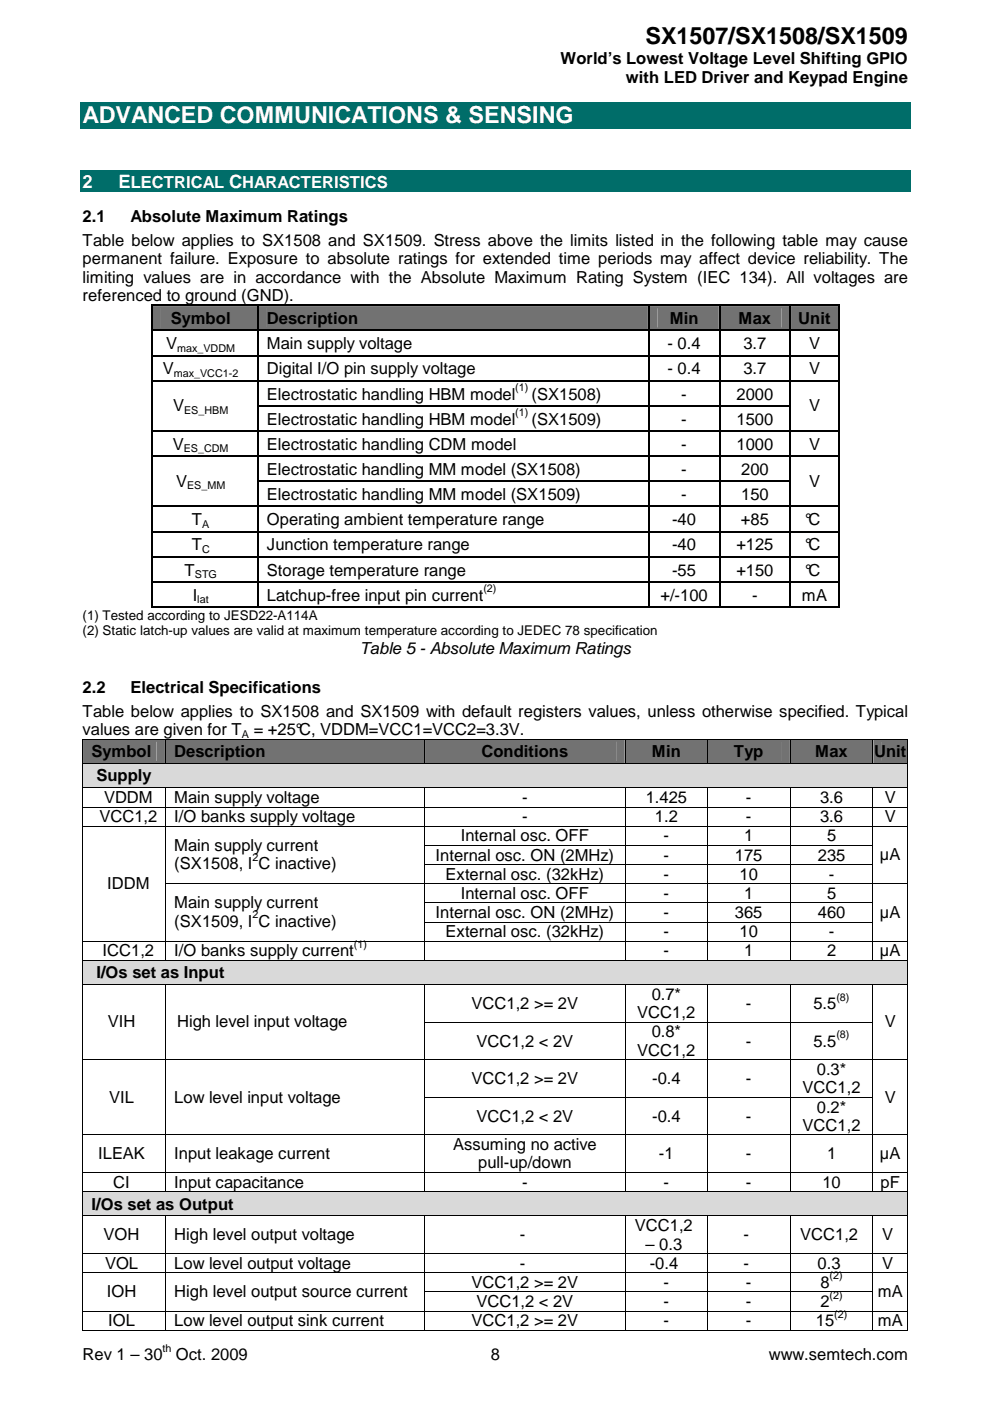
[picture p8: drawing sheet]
<svg xmlns="http://www.w3.org/2000/svg" width="210mm" height="297mm" viewBox="0 0 210 297" stroke-linecap="round" stroke-linejoin="round" font-family="sans-serif">
<defs><g id="words">
<text font-size="5" x="136.9" y="9.2">SX1507/SX1508/SX1509</text>
<text font-size="5" fill="#fff" x="17.5" y="26.1">ADVANCED COMMUNICATIONS &amp; SENSING</text>
<g font-size="3.9" fill="#fff">
<text x="17.5" y="39.8">2</text>
<text x="25.1" y="39.8">ELECTRICAL CHARACTERISTICS</text>
</g>
<g font-size="3.5">
<text x="118.9" y="13.6">World’s Lowest Voltage Level Shifting GPIO</text>
<text x="132.7" y="17.7">with LED Driver and Keypad Engine</text>
<text x="17.5" y="47.1">2.1</text>
<text x="27.7" y="47.1">Absolute Maximum Ratings</text>
<text x="17.5" y="52.1">Table below applies to SX1508 and SX1509. Stress above the limits listed in the following table may cause</text>
<text x="17.5" y="59.9">limiting values are in accordance with the Absolute Maximum Rating System (IEC 134). All voltages are</text>
<text x="17.5" y="56">permanent failure. Exposure to absolute ratings for extended time periods may affect device reliability. The</text>
<text x="17.5" y="63.8">referenced to ground (GND).</text>
<text x="36.2" y="68.6">Symbol</text>
<text x="56.6" y="68.6">Description</text>
<text x="142" y="68.6">Min</text>
<text x="156.6" y="68.6">Max</text>
<text x="169.2" y="68.6">Unit</text>
<text x="35.3" y="74.1">V</text>
<text x="56.6" y="74.1">Main supply voltage</text>
<text x="141.5" y="74.1">- 0.4</text>
<text x="157.6" y="74.1">3.7</text>
<text x="171.5" y="74.1">V</text>
<text x="34.5" y="79.4">V</text>
<text x="56.6" y="79.4">Digital I/O pin supply voltage</text>
<text x="141.5" y="79.4">- 0.4</text>
<text x="157.6" y="79.4">3.7</text>
<text x="171.5" y="79.4">V</text>
<text x="36.7" y="87.2">V</text>
<text x="56.6" y="84.7">Electrostatic handling HBM model</text>
<text x="112.7" y="84.7">(SX1508)</text>
<text x="144.4" y="84.7">-</text>
<text x="156.2" y="84.7">2000</text>
<text x="171.5" y="87.2">V</text>
<text x="36.6" y="95.4">V</text>
<text x="56.6" y="90">Electrostatic handling HBM model</text>
<text x="56.6" y="95.4">Electrostatic handling CDM model</text>
<text x="112.7" y="90">(SX1509)</text>
<text x="144.4" y="90">-</text>
<text x="144.4" y="95.4">-</text>
<text x="156.2" y="90">1500</text>
<text x="156.2" y="95.4">1000</text>
<text x="171.5" y="95.4">V</text>
<text x="56.6" y="100.7">Electrostatic handling MM model (SX1508)</text>
<text x="144.4" y="100.7">-</text>
<text x="157.1" y="100.7">200</text>
<text x="37.3" y="103.2">V</text>
<text x="56.6" y="106">Electrostatic handling MM model (SX1509)</text>
<text x="144.4" y="106">-</text>
<text x="157.1" y="106">150</text>
<text x="171.5" y="103.2">V</text>
<text x="40.7" y="111.4">T</text>
<text x="56.6" y="111.4">Operating ambient temperature range</text>
<text x="142.5" y="111.4">-40</text>
<text x="157.1" y="111.4">+85</text>
<text x="170.7" y="111.4">°C</text>
<text x="40.6" y="116.7">T</text>
<text x="56.6" y="116.7">Junction temperature range</text>
<text x="142.5" y="116.7">-40</text>
<text x="156.1" y="116.7">+125</text>
<text x="170.7" y="116.7">°C</text>
<text x="39.1" y="122">T</text>
<text x="56.6" y="122">Storage temperature range</text>
<text x="142.5" y="122">-55</text>
<text x="156.1" y="122">+150</text>
<text x="170.7" y="122">°C</text>
<text x="40.9" y="127.4">I</text>
<text x="56.6" y="127.4">Latchup-free input pin current</text>
<text x="140" y="127.4">+/-100</text>
<text x="159.5" y="127.4">-</text>
<text x="170" y="127.4">mA</text>
<text x="76.3" y="138.7">Table 5 - Absolute Maximum Ratings</text>
<text x="17.5" y="147">2.2</text>
<text x="27.7" y="147">Electrical Specifications</text>
<text x="17.5" y="152">Table below applies to SX1508 and SX1509 with default registers values, unless otherwise specified. Typical</text>
<text x="17.5" y="155.9">values are given for T</text>
<text x="53.8" y="155.9">= +25°C, VDDM=VCC1=VCC2=3.3V.</text>
<text x="19.4" y="160.5">Symbol</text>
<text x="37" y="160.5">Description</text>
<text x="102.1" y="160.5">Conditions</text>
<text x="138.2" y="160.5">Min</text>
<text x="155.6" y="160.5">Typ</text>
<text x="172.8" y="160.5">Max</text>
<text x="185.3" y="160.5">Unit</text>
<text x="20.4" y="165.7">Supply</text>
<text x="22.1" y="170.3">VDDM</text>
<text x="37" y="170.3">Main supply voltage</text>
<text x="110.7" y="170.3">-</text>
<text x="136.9" y="170.3">1.425</text>
<text x="158.2" y="170.3">-</text>
<text x="173.9" y="170.3">3.6</text>
<text x="187.6" y="170.3">V</text>
<text x="21.1" y="174.3">VCC1,2</text>
<text x="37" y="174.3">I/O banks supply voltage</text>
<text x="97.7" y="178.4">Internal osc. OFF</text>
<text x="110.7" y="174.3">-</text>
<text x="138.9" y="174.3">1.2</text>
<text x="140.7" y="178.4">-</text>
<text x="157.8" y="178.4">1</text>
<text x="158.2" y="174.3">-</text>
<text x="173.9" y="174.3">3.6</text>
<text x="175.3" y="178.4">5</text>
<text x="187.6" y="174.3">V</text>
<text x="37" y="180.4">Main supply current</text>
<text x="37" y="184.3">(SX1508, I C inactive)</text>
<text x="92.4" y="182.5">Internal osc. ON (2MHz)</text>
<text x="140.7" y="182.5">-</text>
<text x="155.8" y="182.5">175</text>
<text x="173.4" y="182.5">235</text>
<text x="186.6" y="182.4">µA</text>
<text x="22.7" y="188.5">IDDM</text>
<text x="94.5" y="186.5">External osc. (32kHz)</text>
<text x="97.7" y="190.6">Internal osc. OFF</text>
<text x="140.7" y="186.5">-</text>
<text x="140.7" y="190.6">-</text>
<text x="156.8" y="186.5">10</text>
<text x="157.8" y="190.6">1</text>
<text x="175.3" y="190.6">5</text>
<text x="175.7" y="186.5">-</text>
<text x="37" y="192.6">Main supply current</text>
<text x="37" y="196.5">(SX1509, I C inactive)</text>
<text x="92.4" y="194.6">Internal osc. ON (2MHz)</text>
<text x="140.7" y="194.6">-</text>
<text x="155.8" y="194.6">365</text>
<text x="173.4" y="194.6">460</text>
<text x="186.6" y="194.6">µA</text>
<text x="21.8" y="202.8">ICC1,2</text>
<text x="37" y="202.8">I/O banks supply current</text>
<text x="94.5" y="198.7">External osc. (32kHz)</text>
<text x="140.7" y="198.7">-</text>
<text x="140.7" y="202.8">-</text>
<text x="156.8" y="198.7">10</text>
<text x="157.8" y="202.8">1</text>
<text x="175.3" y="202.8">2</text>
<text x="175.7" y="198.7">-</text>
<text x="186.6" y="202.8">µA</text>
<text x="20.4" y="207.4">I/Os set as Input</text>
<text x="100" y="214">VCC1,2 &gt;= 2V</text>
<text x="135.1" y="215.9">VCC1,2</text>
<text x="138.2" y="212">0.7*</text>
<text x="158.2" y="214">-</text>
<text x="172.5" y="214">5.5</text>
<text x="22.9" y="217.8">VIH</text>
<text x="37.5" y="217.8">High level input voltage</text>
<text x="101" y="221.9">VCC1,2 &lt; 2V</text>
<text x="138.2" y="220">0.8*</text>
<text x="158.2" y="221.9">-</text>
<text x="172.5" y="221.9">5.5</text>
<text x="187.6" y="217.8">V</text>
<text x="135.1" y="223.9">VCC1,2</text>
<text x="173.2" y="227.9">0.3*</text>
<text x="23.2" y="233.8">VIL</text>
<text x="37" y="233.8">Low level input voltage</text>
<text x="100" y="229.9">VCC1,2 &gt;= 2V</text>
<text x="138.3" y="229.9">-0.4</text>
<text x="158.2" y="229.9">-</text>
<text x="170.2" y="231.8">VCC1,2</text>
<text x="187.6" y="233.8">V</text>
<text x="101" y="237.8">VCC1,2 &lt; 2V</text>
<text x="138.3" y="237.8">-0.4</text>
<text x="158.2" y="237.8">-</text>
<text x="170.2" y="239.8">VCC1,2</text>
<text x="173.2" y="235.9">0.2*</text>
<text x="20.8" y="245.8">ILEAK</text>
<text x="37" y="245.8">Input leakage current</text>
<text x="96.1" y="243.8">Assuming no active</text>
<text x="139.7" y="245.8">-1</text>
<text x="158.2" y="245.8">-</text>
<text x="175.3" y="245.8">1</text>
<text x="186.6" y="245.8">µA</text>
<text x="24" y="251.8">CI</text>
<text x="37" y="251.8">Input capacitance</text>
<text x="101.4" y="247.7">pull-up/down</text>
<text x="110.7" y="251.8">-</text>
<text x="140.7" y="251.8">-</text>
<text x="158.2" y="251.8">-</text>
<text x="174.4" y="251.8">10</text>
<text x="186.7" y="251.8">pF</text>
<text x="19.4" y="256.5">I/Os set as Output</text>
<text x="22" y="263">VOH</text>
<text x="37" y="263">High level output voltage</text>
<text x="110.2" y="263">-</text>
<text x="134.6" y="261">VCC1,2</text>
<text x="157.6" y="263">-</text>
<text x="169.7" y="263">VCC1,2</text>
<text x="187.1" y="263">V</text>
<text x="22.3" y="269">VOL</text>
<text x="37" y="269">Low level output voltage</text>
<text x="110.2" y="269">-</text>
<text x="136.9" y="264.9">– 0.3</text>
<text x="137.8" y="269">-0.4</text>
<text x="157.6" y="269">-</text>
<text x="173.4" y="269">0.3</text>
<text x="187.1" y="269">V</text>
<text x="22.6" y="275">IOH</text>
<text x="37" y="275">High level output source current</text>
<text x="100" y="273">VCC1,2 &gt;= 2V</text>
<text x="140.7" y="273">-</text>
<text x="158.2" y="273">-</text>
<text x="173.9" y="273">8</text>
<text x="186.1" y="275">mA</text>
<text x="22.9" y="281.2">IOL</text>
<text x="37" y="281.2">Low level output sink current</text>
<text x="100" y="281.2">VCC1,2 &gt;= 2V</text>
<text x="101" y="277.1">VCC1,2 &lt; 2V</text>
<text x="140.7" y="281.2">-</text>
<text x="140.7" y="277.1">-</text>
<text x="158.2" y="281.2">-</text>
<text x="158.2" y="277.1">-</text>
<text x="173" y="281.2">15</text>
<text x="173.9" y="277.1">2</text>
<text x="186.1" y="281.2">mA</text>
<text x="17.5" y="288.4">Rev 1 – 30</text>
<text x="37.3" y="288.4">Oct. 2009</text>
<text x="104.1" y="288.4">8</text>
<text x="163" y="288.4">www.semtech.com</text>
</g>
<g font-size="2.8">
<text x="17.5" y="131.4">(1) Tested according to JESD22-A114A</text>
<text x="17.5" y="134.6">(2) Static latch-up values are valid at maximum temperature according to JEDEC 78 specification</text>
</g>
<g font-size="2.3">
<text x="37.6" y="74.6">max_VDDM</text>
<text x="36.9" y="79.9">max_VCC1-2</text>
<text x="109.3" y="82.9">(1)</text>
<text x="39" y="87.8">ES_HBM</text>
<text x="109.3" y="88.3">(1)</text>
<text x="38.9" y="95.9">ES_CDM</text>
<text x="39.7" y="103.8">ES_MM</text>
<text x="42.9" y="111.9">A</text>
<text x="42.8" y="117.3">C</text>
<text x="41.3" y="122.6">STG</text>
<text x="102.5" y="125.6">(2)</text>
<text x="41.8" y="127.9">lat</text>
<text x="51.3" y="156.4">A</text>
<text x="53.6" y="182.5">2</text>
<text x="53.6" y="194.7">2</text>
<text x="75" y="201">(1)</text>
<text x="177.3" y="212.2">(8)</text>
<text x="177.3" y="220.1">(8)</text>
<text x="175.9" y="271.3">(2)</text>
<text x="175.9" y="275.3">(2)</text>
<text x="176.9" y="279.4">(2)</text>
<text x="34.5" y="286.6">th</text>
</g>
</g></defs>
<g fill="#006d69">
<path d="M17 21.5h176v5.7h-176z"/>
<path d="M17 36.2h176v4.5h-176z"/>
</g>
<g fill="#727272">
<path d="M32.4 64.9h22.1v5h-22.1z"/>
<path d="M34.1 65.4h18.7v4h-18.7z"/>
<path d="M54.9 64.9h82.5v5h-82.5z"/>
<path d="M56.6 65.4h79v4h-79z"/>
<path d="M137.7 64.9h14.7v5h-14.7z"/>
<path d="M139.4 65.4h11.3v4h-11.3z"/>
<path d="M152.7 64.9h14.7v5h-14.7z"/>
<path d="M154.5 65.4h11.2v4h-11.2z"/>
<path d="M167.7 64.9h10v5h-10z"/>
<path d="M169.5 65.4h6.5v4h-6.5z"/>
</g>
<g fill="#000">
<path d="M32 64.6h.4v.3h-.4zM32 69.9h.4v.3h-.4zM32 75.2h.4v.4h-.4zM54.5 64.6h.4v.3h-.4zM54.5 69.9h.4v.3h-.4zM54.5 75.2h.4v.4h-.4zM137.4 64.6h.3v.3h-.3zM137.4 69.9h.3v.3h-.3zM137.4 75.2h.3v.4h-.3zM152.4 64.6h.3v.3h-.3zM152.4 69.9h.3v.3h-.3zM152.4 75.2h.3v.4h-.3z"/>
<path d="M167.4 64.6h.3v.3h-.3zM167.4 69.9h.3v.3h-.3zM167.4 75.2h.3v.4h-.3zM177.7 64.6h.4v.3h-.4zM177.7 69.9h.4v.3h-.4zM177.7 75.2h.4v.4h-.4zM32 80.5h.4v.4h-.4zM32 85.9h.4v.3h-.4zM32 91.2h.4v.3h-.4zM32 96.5h.4v.4h-.4zM54.5 80.5h.4v.4h-.4zM54.5 85.9h.4v.3h-.4z"/>
<path d="M54.5 91.2h.4v.3h-.4zM54.5 96.5h.4v.4h-.4zM137.4 80.5h.3v.4h-.3zM137.4 85.9h.3v.3h-.3zM137.4 91.2h.3v.3h-.3zM137.4 96.5h.3v.4h-.3zM152.4 80.5h.3v.4h-.3zM152.4 85.9h.3v.3h-.3zM152.4 91.2h.3v.3h-.3zM152.4 96.5h.3v.4h-.3zM167.4 80.5h.3v.4h-.3zM167.4 85.9h.3v.3h-.3z"/>
<path d="M167.4 91.2h.3v.3h-.3zM167.4 96.5h.3v.4h-.3zM177.7 80.5h.4v.4h-.4zM177.7 85.9h.4v.3h-.4zM177.7 91.2h.4v.3h-.4zM177.7 96.5h.4v.4h-.4zM32 101.9h.4v.3h-.4zM32 107.2h.4v.3h-.4zM32 112.5h.4v.4h-.4zM32 117.9h.4v.3h-.4zM54.5 101.9h.4v.3h-.4zM54.5 107.2h.4v.3h-.4z"/>
<path d="M54.5 112.5h.4v.4h-.4zM54.5 117.9h.4v.3h-.4zM137.4 101.9h.3v.3h-.3zM137.4 107.2h.3v.3h-.3zM137.4 112.5h.3v.4h-.3zM137.4 117.9h.3v.3h-.3zM152.4 101.9h.3v.3h-.3zM152.4 107.2h.3v.3h-.3zM152.4 112.5h.3v.4h-.3zM152.4 117.9h.3v.3h-.3zM167.4 101.9h.3v.3h-.3zM167.4 107.2h.3v.3h-.3z"/>
<path d="M167.4 112.5h.3v.4h-.3zM167.4 117.9h.3v.3h-.3zM177.7 101.9h.4v.3h-.4zM177.7 107.2h.4v.3h-.4zM177.7 112.5h.4v.4h-.4zM177.7 117.9h.4v.3h-.4zM32 123.2h.4v.3h-.4zM32 128.5h.4v.4h-.4zM54.5 123.2h.4v.3h-.4zM54.5 128.5h.4v.4h-.4zM137.4 123.2h.3v.3h-.3zM137.4 128.5h.3v.4h-.3z"/>
<path d="M152.4 123.2h.3v.3h-.3zM152.4 128.5h.3v.4h-.3zM167.4 123.2h.3v.3h-.3zM167.4 128.5h.3v.4h-.3zM177.7 123.2h.4v.3h-.4zM177.7 128.5h.4v.4h-.4z"/>
</g>
<g fill="none" stroke="#000" stroke-width=".34">
<path d="M32.2 64.9v5M32.2 70.2v5M32.2 75.6v4.9M32.4 64.7h22.1M32.4 70.1h22.1M32.4 75.4h22.1M54.7 64.9v5M54.7 70.2v5M54.7 75.6v4.9M54.9 64.7h82.5M54.9 70.1h82.5M54.9 75.4h82.5"/>
<path d="M137.5 64.9v5M137.5 70.2v5M137.5 75.6v4.9M137.7 64.7h14.7M137.7 70.1h14.7M137.7 75.4h14.7M152.6 64.9v5M152.6 70.2v5M152.6 75.6v4.9M152.7 64.7h14.7M152.7 70.1h14.7M152.7 75.4h14.7"/>
<path d="M167.6 64.9v5M167.6 70.2v5M167.6 75.6v4.9M167.7 64.7h10M167.7 70.1h10M167.7 75.4h10M177.9 64.9v5M177.9 70.2v5M177.9 75.6v4.9M32.2 80.9v5M32.2 86.2v5M32.2 91.5v5"/>
<path d="M32.2 96.9v5M32.4 80.7h22.1M32.4 91.4h22.1M32.4 96.7h22.1M54.7 80.9v5M54.7 86.2v5M54.7 91.5v5M54.7 96.9v5M54.9 80.7h82.5M54.9 86h82.5M54.9 91.4h82.5M54.9 96.7h82.5"/>
<path d="M137.5 80.9v5M137.5 86.2v5M137.5 91.5v5M137.5 96.9v5M137.7 80.7h14.7M137.7 86h14.7M137.7 91.4h14.7M137.7 96.7h14.7M152.6 80.9v5M152.6 86.2v5M152.6 91.5v5M152.6 96.9v5"/>
<path d="M152.7 80.7h14.7M152.7 86h14.7M152.7 91.4h14.7M152.7 96.7h14.7M167.6 80.9v5M167.6 86.2v5M167.6 91.5v5M167.6 96.9v5M167.7 80.7h10M167.7 91.4h10M167.7 96.7h10M177.9 80.9v5"/>
<path d="M177.9 86.2v5M177.9 91.5v5M177.9 96.9v5M32.2 102.2v5M32.2 107.5v5M32.2 112.9v5M32.2 118.2v5M32.4 107.4h22.1M32.4 112.7h22.1M32.4 118h22.1M54.7 102.2v5M54.7 107.5v5"/>
<path d="M54.7 112.9v5M54.7 118.2v5M54.9 102h82.5M54.9 107.4h82.5M54.9 112.7h82.5M54.9 118h82.5M137.5 102.2v5M137.5 107.5v5M137.5 112.9v5M137.5 118.2v5M137.7 102h14.7M137.7 107.4h14.7"/>
<path d="M137.7 112.7h14.7M137.7 118h14.7M152.6 102.2v5M152.6 107.5v5M152.6 112.9v5M152.6 118.2v5M152.7 102h14.7M152.7 107.4h14.7M152.7 112.7h14.7M152.7 118h14.7M167.6 102.2v5M167.6 107.5v5"/>
<path d="M167.6 112.9v5M167.6 118.2v5M167.7 107.4h10M167.7 112.7h10M167.7 118h10M177.9 102.2v5M177.9 107.5v5M177.9 112.9v5M177.9 118.2v5M32.2 123.5v5M32.4 123.4h22.1M32.4 128.7h22.1"/>
<path d="M54.7 123.5v5M54.9 123.4h82.5M54.9 128.7h82.5M137.5 123.5v5M137.7 123.4h14.7M137.7 128.7h14.7M152.6 123.5v5M152.7 123.4h14.7M152.7 128.7h14.7M167.6 123.5v5M167.7 123.4h10M167.7 128.7h10"/>
<path d="M177.9 123.5v5"/>
</g>
<g fill="#727272">
<path d="M17.6 156.8h17.4v5h-17.4z"/>
<path d="M19.4 157.3h13.7v4h-13.7z"/>
<path d="M35.1 156.8h54.9v5h-54.9z"/>
<path d="M37 157.3h51.1v4h-51.1z"/>
<path d="M90.1 156.8h42.4v5h-42.4z"/>
<path d="M91.9 157.3h38.7v4h-38.7z"/>
<path d="M132.6 156.8h17.3v5h-17.3z"/>
<path d="M134.5 157.3h13.6v4h-13.6z"/>
<path d="M150.1 156.8h17.4v5h-17.4z"/>
<path d="M151.9 157.3h13.7v4h-13.7z"/>
<path d="M167.6 156.8h17.4v5h-17.4z"/>
<path d="M169.5 157.3h13.7v4h-13.7z"/>
<path d="M185.2 156.8h7.2v5h-7.2z"/>
<path d="M187 157.3h3.5v4h-3.5z"/>
</g>
<path d="M17.4 156.6h.2v.2h-.2zM35 156.6h.1v.2h-.1zM90 156.6h.1v.2h-.1zM132.5 156.6h.1v.2h-.1zM149.9 156.6h.2v.2h-.2zM167.5 156.6h.1v.2h-.1zM185 156.6h.2v.2h-.2zM192.4 156.6h.1v.2h-.1z" fill="#000"/>
<g fill="none" stroke="#000" stroke-width=".21">
<path d="M17.5 156.8v5M17.6 156.7h17.4M35.1 156.8v5M35.1 156.7h54.9M90 156.8v5M90.1 156.7h42.4M132.5 156.8v5M132.6 156.7h17.3M150 156.8v5M150.1 156.7h17.4M167.6 156.8v5M167.6 156.7h17.4"/>
<path d="M185.1 156.8v5M185.2 156.7h7.2M192.4 156.8v5"/>
</g>
<g fill="#d9d9d9">
<path d="M17.6 162h174.8v5h-174.8z"/>
<path d="M19.4 162.4h171.1v4.1h-171.1z"/>
</g>
<g fill="#000">
<path d="M17.4 161.8h.2v.2h-.2zM17.4 167h.2v.1h-.2zM17.4 171h.2v.2h-.2zM17.4 175.1h.2v.2h-.2zM17.4 179.2h.2v.1h-.2zM35 161.8h.1v.2h-.1zM35 167h.1v.1h-.1zM35 171h.1v.2h-.1zM35 175.1h.1v.2h-.1zM35 179.2h.1v.1h-.1zM90 161.8h.1v.2h-.1zM90 167h.1v.1h-.1z"/>
<path d="M90 171h.1v.2h-.1zM90 175.1h.1v.2h-.1zM90 179.2h.1v.1h-.1zM132.5 161.8h.1v.2h-.1zM132.5 167h.1v.1h-.1zM132.5 171h.1v.2h-.1zM132.5 175.1h.1v.2h-.1zM132.5 179.2h.1v.1h-.1zM149.9 161.8h.2v.2h-.2zM149.9 167h.2v.1h-.2zM149.9 171h.2v.2h-.2zM149.9 175.1h.2v.2h-.2z"/>
<path d="M149.9 179.2h.2v.1h-.2zM167.5 161.8h.1v.2h-.1zM167.5 167h.1v.1h-.1zM167.5 171h.1v.2h-.1zM167.5 175.1h.1v.2h-.1zM167.5 179.2h.1v.1h-.1zM185 161.8h.2v.2h-.2zM185 167h.2v.1h-.2zM185 171h.2v.2h-.2zM185 175.1h.2v.2h-.2zM185 179.2h.2v.1h-.2zM192.4 161.8h.1v.2h-.1z"/>
<path d="M192.4 167h.1v.1h-.1zM192.4 171h.1v.2h-.1zM192.4 175.1h.1v.2h-.1zM192.4 179.2h.1v.1h-.1zM17.4 183.2h.2v.2h-.2zM17.4 187.3h.2v.2h-.2zM17.4 191.3h.2v.2h-.2zM17.4 195.4h.2v.2h-.2zM17.4 199.5h.2v.1h-.2zM35 183.2h.1v.2h-.1zM35 187.3h.1v.2h-.1zM35 191.3h.1v.2h-.1z"/>
<path d="M35 195.4h.1v.2h-.1zM35 199.5h.1v.1h-.1zM90 183.2h.1v.2h-.1zM90 187.3h.1v.2h-.1zM90 191.3h.1v.2h-.1zM90 195.4h.1v.2h-.1zM90 199.5h.1v.1h-.1zM132.5 183.2h.1v.2h-.1zM132.5 187.3h.1v.2h-.1zM132.5 191.3h.1v.2h-.1zM132.5 195.4h.1v.2h-.1zM132.5 199.5h.1v.1h-.1z"/>
<path d="M149.9 183.2h.2v.2h-.2zM149.9 187.3h.2v.2h-.2zM149.9 191.3h.2v.2h-.2zM149.9 195.4h.2v.2h-.2zM149.9 199.5h.2v.1h-.2zM167.5 183.2h.1v.2h-.1zM167.5 187.3h.1v.2h-.1zM167.5 191.3h.1v.2h-.1zM167.5 195.4h.1v.2h-.1zM167.5 199.5h.1v.1h-.1zM185 183.2h.2v.2h-.2zM185 187.3h.2v.2h-.2z"/>
<path d="M185 191.3h.2v.2h-.2zM185 195.4h.2v.2h-.2zM185 199.5h.2v.1h-.2zM192.4 183.2h.1v.2h-.1zM192.4 187.3h.1v.2h-.1zM192.4 191.3h.1v.2h-.1zM192.4 195.4h.1v.2h-.1zM192.4 199.5h.1v.1h-.1z"/>
</g>
<g fill="none" stroke="#000" stroke-width=".21">
<path d="M17.5 162v5M17.5 167.1v3.9M17.5 171.2v3.9M17.5 175.3v3.9M17.5 179.3v3.9M17.6 161.9h17.4M17.6 167h17.4M17.6 171.1h17.4M17.6 175.2h17.4M35.1 167.1v3.9M35.1 171.2v3.9M35.1 175.3v3.9"/>
<path d="M35.1 179.3v3.9M35.1 161.9h54.9M35.1 167h54.9M35.1 171.1h54.9M35.1 175.2h54.9M90 167.1v3.9M90 171.2v3.9M90 175.3v3.9M90 179.3v3.9M90.1 161.9h42.4M90.1 167h42.4M90.1 171.1h42.4"/>
<path d="M90.1 175.2h42.4M90.1 179.2h42.4M132.5 167.1v3.9M132.5 171.2v3.9M132.5 175.3v3.9M132.5 179.3v3.9M132.6 161.9h17.3M132.6 167h17.3M132.6 171.1h17.3M132.6 175.2h17.3M132.6 179.2h17.3M150 167.1v3.9"/>
<path d="M150 171.2v3.9M150 175.3v3.9M150 179.3v3.9M150.1 161.9h17.4M150.1 167h17.4M150.1 171.1h17.4M150.1 175.2h17.4M150.1 179.2h17.4M167.6 167.1v3.9M167.6 171.2v3.9M167.6 175.3v3.9M167.6 179.3v3.9"/>
<path d="M167.6 161.9h17.4M167.6 167h17.4M167.6 171.1h17.4M167.6 175.2h17.4M167.6 179.2h17.4M185.1 167.1v3.9M185.1 171.2v3.9M185.1 175.3v3.9M185.1 179.3v3.9M185.2 161.9h7.2M185.2 167h7.2M185.2 171.1h7.2"/>
<path d="M185.2 175.2h7.2M192.4 162v5M192.4 167.1v3.9M192.4 171.2v3.9M192.4 175.3v3.9M192.4 179.3v3.9M17.5 183.4v3.9M17.5 187.5v3.8M17.5 191.5v3.9M17.5 195.6v3.9M17.5 199.6v3.9M17.6 199.6h17.4"/>
<path d="M35.1 183.4v3.9M35.1 187.5v3.8M35.1 191.5v3.9M35.1 195.6v3.9M35.1 199.6v3.9M35.1 187.4h54.9M35.1 199.6h54.9M90 183.4v3.9M90 187.5v3.8M90 191.5v3.9M90 195.6v3.9M90 199.6v3.9"/>
<path d="M90.1 183.3h42.4M90.1 187.4h42.4M90.1 191.4h42.4M90.1 195.5h42.4M90.1 199.6h42.4M132.5 183.4v3.9M132.5 187.5v3.8M132.5 191.5v3.9M132.5 195.6v3.9M132.5 199.6v3.9M132.6 183.3h17.3M132.6 187.4h17.3"/>
<path d="M132.6 191.4h17.3M132.6 195.5h17.3M132.6 199.6h17.3M150 183.4v3.9M150 187.5v3.8M150 191.5v3.9M150 195.6v3.9M150 199.6v3.9M150.1 183.3h17.4M150.1 187.4h17.4M150.1 191.4h17.4M150.1 195.5h17.4"/>
<path d="M150.1 199.6h17.4M167.6 183.4v3.9M167.6 187.5v3.8M167.6 191.5v3.9M167.6 195.6v3.9M167.6 199.6v3.9M167.6 183.3h17.4M167.6 187.4h17.4M167.6 191.4h17.4M167.6 195.5h17.4M167.6 199.6h17.4M185.1 183.4v3.9"/>
<path d="M185.1 187.5v3.8M185.1 191.5v3.9M185.1 195.6v3.9M185.1 199.6v3.9M185.2 187.4h7.2M185.2 199.6h7.2M192.4 183.4v3.9M192.4 187.5v3.8M192.4 191.5v3.9M192.4 195.6v3.9M192.4 199.6v3.9"/>
</g>
<g fill="#d9d9d9">
<path d="M17.6 203.7h174.8v5h-174.8z"/>
<path d="M19.4 204.2h171.1v4h-171.1z"/>
</g>
<g fill="#000">
<path d="M17.4 203.5h.2v.2h-.2zM17.4 208.7h.2v.2h-.2zM17.4 216.7h.2v.1h-.2zM35 203.5h.1v.2h-.1zM35 208.7h.1v.2h-.1zM35 216.7h.1v.1h-.1zM90 203.5h.1v.2h-.1zM90 208.7h.1v.2h-.1zM90 216.7h.1v.1h-.1zM132.5 203.5h.1v.2h-.1zM132.5 208.7h.1v.2h-.1zM132.5 216.7h.1v.1h-.1z"/>
<path d="M149.9 203.5h.2v.2h-.2zM149.9 208.7h.2v.2h-.2zM149.9 216.7h.2v.1h-.2zM167.5 203.5h.1v.2h-.1zM167.5 208.7h.1v.2h-.1zM167.5 216.7h.1v.1h-.1zM185 203.5h.2v.2h-.2zM185 208.7h.2v.2h-.2zM185 216.7h.2v.1h-.2zM192.4 203.5h.1v.2h-.1zM192.4 208.7h.1v.2h-.1zM192.4 216.7h.1v.1h-.1z"/>
<path d="M17.4 224.6h.2v.2h-.2zM17.4 232.6h.2v.1h-.2zM35 224.6h.1v.2h-.1zM35 232.6h.1v.1h-.1zM90 224.6h.1v.2h-.1zM90 232.6h.1v.1h-.1zM132.5 224.6h.1v.2h-.1zM132.5 232.6h.1v.1h-.1zM149.9 224.6h.2v.2h-.2zM149.9 232.6h.2v.1h-.2zM167.5 224.6h.1v.2h-.1zM167.5 232.6h.1v.1h-.1z"/>
<path d="M185 224.6h.2v.2h-.2zM185 232.6h.2v.1h-.2zM192.4 224.6h.1v.2h-.1zM192.4 232.6h.1v.1h-.1zM17.4 240.5h.2v.2h-.2zM17.4 248.5h.2v.2h-.2zM35 240.5h.1v.2h-.1zM35 248.5h.1v.2h-.1zM90 240.5h.1v.2h-.1zM90 248.5h.1v.2h-.1zM132.5 240.5h.1v.2h-.1zM132.5 248.5h.1v.2h-.1z"/>
<path d="M149.9 240.5h.2v.2h-.2zM149.9 248.5h.2v.2h-.2zM167.5 240.5h.1v.2h-.1zM167.5 248.5h.1v.2h-.1zM185 240.5h.2v.2h-.2zM185 248.5h.2v.2h-.2zM192.4 240.5h.1v.2h-.1zM192.4 248.5h.1v.2h-.1z"/>
</g>
<g fill="none" stroke="#000" stroke-width=".21">
<path d="M17.5 203.7v5M17.5 208.9v7.8M17.5 216.8v7.8M17.6 203.6h17.4M17.6 208.8h17.4M35.1 208.9v7.8M35.1 216.8v7.8M35.1 203.6h54.9M35.1 208.8h54.9M90 208.9v7.8M90 216.8v7.8M90.1 203.6h42.4"/>
<path d="M90.1 208.8h42.4M90.1 216.7h42.4M132.5 208.9v7.8M132.5 216.8v7.8M132.6 203.6h17.3M132.6 208.8h17.3M132.6 216.7h17.3M150 208.9v7.8M150 216.8v7.8M150.1 203.6h17.4M150.1 208.8h17.4M150.1 216.7h17.4"/>
<path d="M167.6 208.9v7.8M167.6 216.8v7.8M167.6 203.6h17.4M167.6 208.8h17.4M167.6 216.7h17.4M185.1 208.9v7.8M185.1 216.8v7.8M185.2 203.6h7.2M185.2 208.8h7.2M192.4 203.7v5M192.4 208.9v7.8M192.4 216.8v7.8"/>
<path d="M17.5 224.8v7.8M17.5 232.7v7.8M17.6 224.7h17.4M35.1 224.8v7.8M35.1 232.7v7.8M35.1 224.7h54.9M90 224.8v7.8M90 232.7v7.8M90.1 224.7h42.4M90.1 232.7h42.4M132.5 224.8v7.8M132.5 232.7v7.8"/>
<path d="M132.6 224.7h17.3M132.6 232.7h17.3M150 224.8v7.8M150 232.7v7.8M150.1 224.7h17.4M150.1 232.7h17.4M167.6 224.8v7.8M167.6 232.7v7.8M167.6 224.7h17.4M167.6 232.7h17.4M185.1 224.8v7.8M185.1 232.7v7.8"/>
<path d="M185.2 224.7h7.2M192.4 224.8v7.8M192.4 232.7v7.8M17.5 240.7v7.8M17.5 248.7v3.9M17.6 240.6h17.4M17.6 248.6h17.4M35.1 240.7v7.8M35.1 248.7v3.9M35.1 240.6h54.9M35.1 248.6h54.9M90 240.7v7.8"/>
<path d="M90 248.7v3.9M90.1 240.6h42.4M90.1 248.6h42.4M132.5 240.7v7.8M132.5 248.7v3.9M132.6 240.6h17.3M132.6 248.6h17.3M150 240.7v7.8M150 248.7v3.9M150.1 240.6h17.4M150.1 248.6h17.4M167.6 240.7v7.8"/>
<path d="M167.6 248.7v3.9M167.6 240.6h17.4M167.6 248.6h17.4M185.1 240.7v7.8M185.1 248.7v3.9M185.2 240.6h7.2M185.2 248.6h7.2M192.4 240.7v7.8M192.4 248.7v3.9"/>
</g>
<g fill="#d9d9d9">
<path d="M17.6 252.7h174.8v5h-174.8z"/>
<path d="M19.4 253.2h171.1v4.1h-171.1z"/>
</g>
<g fill="#000">
<path d="M17.4 252.6h.2v.1h-.2zM17.4 257.7h.2v.2h-.2zM35 252.6h.1v.1h-.1zM35 257.7h.1v.2h-.1zM90 252.6h.1v.1h-.1zM90 257.7h.1v.2h-.1zM132.5 252.6h.1v.1h-.1zM132.5 257.7h.1v.2h-.1zM149.9 252.6h.2v.1h-.2zM149.9 257.7h.2v.2h-.2zM167.5 252.6h.1v.1h-.1zM167.5 257.7h.1v.2h-.1z"/>
<path d="M185 252.6h.2v.1h-.2zM185 257.7h.2v.2h-.2zM192.4 252.6h.1v.1h-.1zM192.4 257.7h.1v.2h-.1zM17.4 265.7h.2v.2h-.2zM17.4 269.7h.2v.2h-.2zM17.4 273.8h.2v.2h-.2zM17.4 277.9h.2v.1h-.2zM35 265.7h.1v.2h-.1zM35 269.7h.1v.2h-.1zM35 273.8h.1v.2h-.1zM35 277.9h.1v.1h-.1z"/>
<path d="M90 265.7h.1v.2h-.1zM90 269.7h.1v.2h-.1zM90 273.8h.1v.2h-.1zM90 277.9h.1v.1h-.1zM132.5 265.7h.1v.2h-.1zM132.5 269.7h.1v.2h-.1zM132.5 273.8h.1v.2h-.1zM132.5 277.9h.1v.1h-.1zM149.9 265.7h.2v.2h-.2zM149.9 269.7h.2v.2h-.2zM149.9 273.8h.2v.2h-.2zM149.9 277.9h.2v.1h-.2z"/>
<path d="M167.5 265.7h.1v.2h-.1zM167.5 269.7h.1v.2h-.1zM167.5 273.8h.1v.2h-.1zM167.5 277.9h.1v.1h-.1zM185 265.7h.2v.2h-.2zM185 269.7h.2v.2h-.2zM185 273.8h.2v.2h-.2zM185 277.9h.2v.1h-.2zM192.4 265.7h.1v.2h-.1zM192.4 269.7h.1v.2h-.1zM192.4 273.8h.1v.2h-.1zM192.4 277.9h.1v.1h-.1z"/>
<path d="M17.4 281.9h.2v.2h-.2zM35 281.9h.1v.2h-.1zM90 281.9h.1v.2h-.1zM132.5 281.9h.1v.2h-.1zM149.9 281.9h.2v.2h-.2zM167.5 281.9h.1v.2h-.1zM185 281.9h.2v.2h-.2zM192.4 281.9h.1v.2h-.1z"/>
</g>
<g fill="none" stroke="#000" stroke-width=".21">
<path d="M17.5 252.7v5M17.5 257.9v7.8M17.6 252.6h17.4M17.6 257.8h17.4M35.1 257.9v7.8M35.1 252.6h54.9M35.1 257.8h54.9M90 257.9v7.8M90.1 252.6h42.4M90.1 257.8h42.4M132.5 257.9v7.8M132.6 252.6h17.3"/>
<path d="M132.6 257.8h17.3M150 257.9v7.8M150.1 252.6h17.4M150.1 257.8h17.4M167.6 257.9v7.8M167.6 252.6h17.4M167.6 257.8h17.4M185.1 257.9v7.8M185.2 252.6h7.2M185.2 257.8h7.2M192.4 252.7v5M192.4 257.9v7.8"/>
<path d="M17.5 265.9v3.8M17.5 269.9v3.9M17.5 274v3.9M17.5 278v3.9M17.6 265.8h17.4M17.6 269.8h17.4M17.6 278h17.4M35.1 265.9v3.8M35.1 269.9v3.9M35.1 274v3.9M35.1 278v3.9M35.1 265.8h54.9"/>
<path d="M35.1 269.8h54.9M35.1 278h54.9M90 265.9v3.8M90 269.9v3.9M90 274v3.9M90 278v3.9M90.1 265.8h42.4M90.1 269.8h42.4M90.1 273.9h42.4M90.1 278h42.4M132.5 265.9v3.8M132.5 269.9v3.9"/>
<path d="M132.5 274v3.9M132.5 278v3.9M132.6 265.8h17.3M132.6 269.8h17.3M132.6 273.9h17.3M132.6 278h17.3M150 265.9v3.8M150 269.9v3.9M150 274v3.9M150 278v3.9M150.1 265.8h17.4M150.1 269.8h17.4"/>
<path d="M150.1 273.9h17.4M150.1 278h17.4M167.6 265.9v3.8M167.6 269.9v3.9M167.6 274v3.9M167.6 278v3.9M167.6 265.8h17.4M167.6 269.8h17.4M167.6 273.9h17.4M167.6 278h17.4M185.1 265.9v3.8M185.1 269.9v3.9"/>
<path d="M185.1 274v3.9M185.1 278v3.9M185.2 265.8h7.2M185.2 269.8h7.2M185.2 278h7.2M192.4 265.9v3.8M192.4 269.9v3.9M192.4 274v3.9M192.4 278v3.9M17.6 282h17.4M35.1 282h54.9M90.1 282h42.4"/>
<path d="M132.6 282h17.3M150.1 282h17.4M167.6 282h17.4M185.2 282h7.2"/>
</g>
<use href="#words"/>
</svg>
